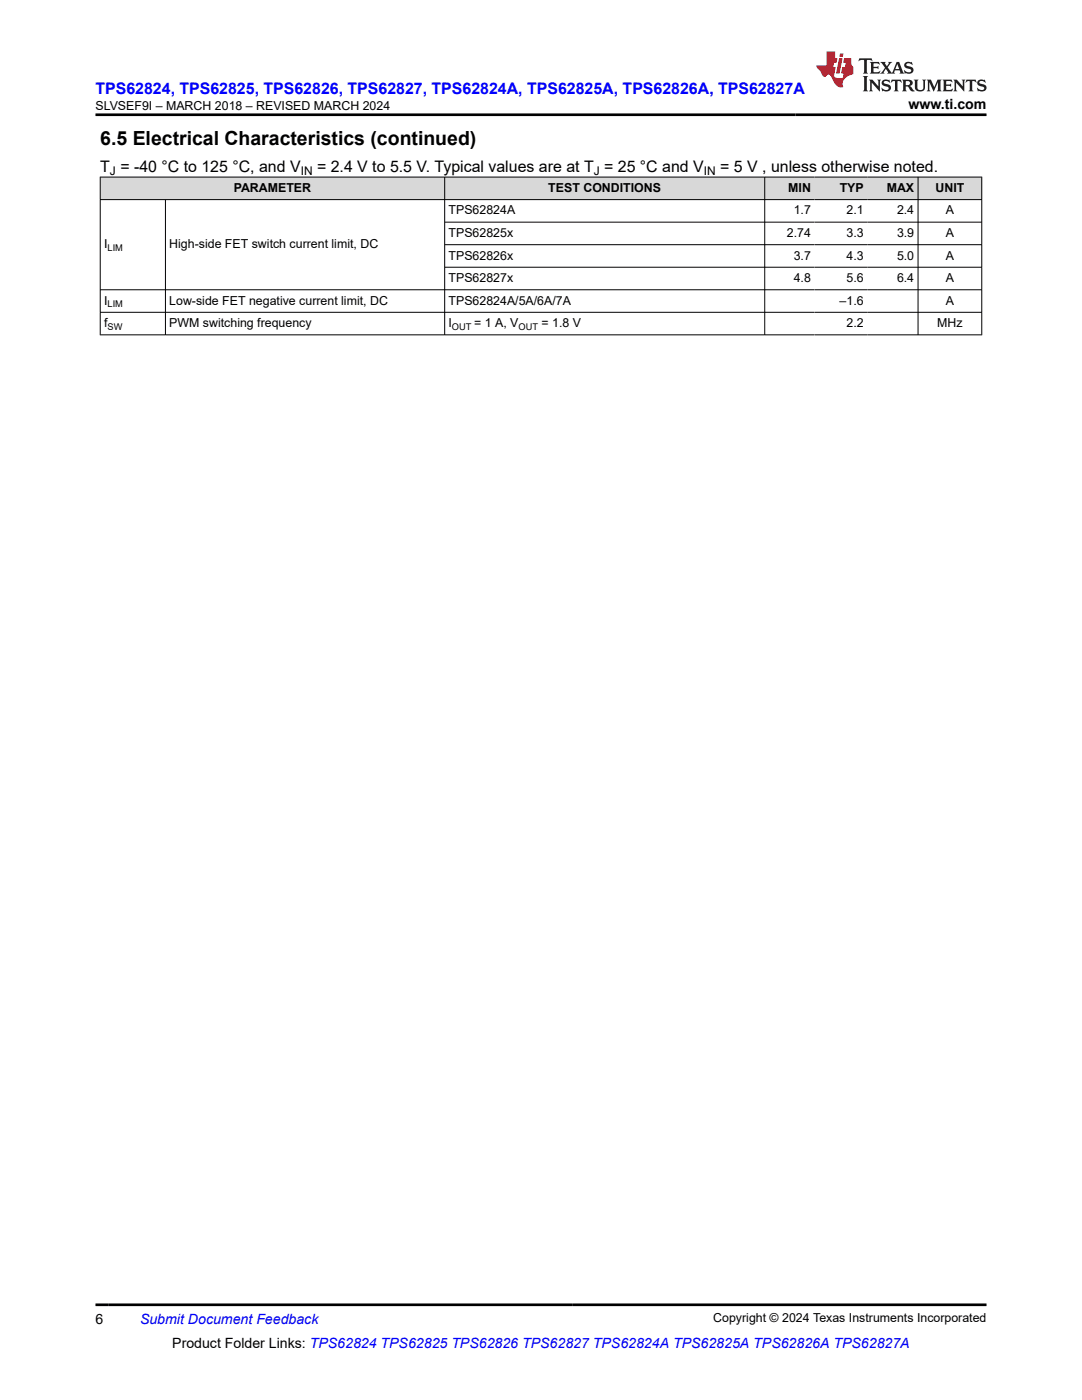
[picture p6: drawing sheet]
<svg xmlns="http://www.w3.org/2000/svg" width="216mm" height="279mm" viewBox="0 0 216 279" stroke-linecap="round" stroke-linejoin="round" font-family="sans-serif">
<defs><g id="words">
<text font-size="3.9" x="20" y="28.8">6.5 Electrical Characteristics (continued)</text>
<text font-size="3.2" fill="#00f" x="19" y="18.7">TPS62824, TPS62825, TPS62826, TPS62827, TPS62824A, TPS62825A, TPS62826A, TPS62827A</text>
<g font-size="3.2">
<text x="20" y="34.3">T = -40 °C to 125 °C, and V</text>
<text x="63.3" y="34.3">= 2.4 V to 5.5 V. Typical values are at T = 25 °C and V</text>
<text x="143.7" y="34.3">= 5 V , unless otherwise noted.</text>
</g>
<g font-size="2.8">
<text x="181.3" y="21.8">www.ti.com</text>
<text x="19" y="264.2">6</text>
<text x="34.4" y="269">Product Folder Links: TPS62824 TPS62825 TPS62826 TPS62827 TPS62824A TPS62825A TPS62826A TPS62827A</text>
</g>
<text font-size="2.8" fill="#00f" x="27.9" y="264.2">Submit Document Feedback</text>
<g font-size="2.5">
<text x="19" y="21.9">SLVSEF9I – MARCH 2018 – REVISED MARCH 2024</text>
<text x="46.6" y="38.3">PARAMETER</text>
<text x="109.4" y="38.3">TEST CONDITIONS</text>
<text x="157.3" y="38.3">MIN</text>
<text x="167.5" y="38.3">TYP</text>
<text x="176.9" y="38.3">MAX</text>
<text x="186.7" y="38.3">UNIT</text>
<text x="89.5" y="42.8">TPS62824A</text>
<text x="89.5" y="47.3">TPS62825x</text>
<text x="157" y="47.3">2.74</text>
<text x="158.4" y="42.8">1.7</text>
<text x="168.9" y="42.8">2.1</text>
<text x="168.9" y="47.3">3.3</text>
<text x="179" y="42.8">2.4</text>
<text x="179" y="47.3">3.9</text>
<text x="188.7" y="42.8">A</text>
<text x="188.7" y="47.3">A</text>
<text x="20.8" y="49.5">I</text>
<text x="33.8" y="49.5">High-side FET switch current limit, DC</text>
<text x="89.5" y="51.8">TPS62826x</text>
<text x="158.4" y="51.8">3.7</text>
<text x="168.9" y="51.8">4.3</text>
<text x="179" y="51.8">5.0</text>
<text x="188.7" y="51.8">A</text>
<text x="89.5" y="56.3">TPS62827x</text>
<text x="158.4" y="56.3">4.8</text>
<text x="168.9" y="56.3">5.6</text>
<text x="179" y="56.3">6.4</text>
<text x="188.7" y="56.3">A</text>
<text x="20.8" y="60.8">I</text>
<text x="20.8" y="65.3">f</text>
<text x="33.8" y="60.8">Low-side FET negative current limit, DC</text>
<text x="33.8" y="65.3">PWM switching frequency</text>
<text x="89.5" y="60.8">TPS62824A/5A/6A/7A</text>
<text x="89.5" y="65.3">I</text>
<text x="94.6" y="65.3">= 1 A, V</text>
<text x="108.1" y="65.3">= 1.8 V</text>
<text x="167.5" y="60.8">–1.6</text>
<text x="168.9" y="65.3">2.2</text>
<text x="187" y="65.3">MHz</text>
<text x="188.7" y="60.8">A</text>
<text x="142.3" y="263.9">Copyright © 2024 Texas Instruments Incorporated</text>
</g>
<g font-size="2.4">
<text x="21.9" y="34.9">J</text>
<text x="60" y="34.9">IN</text>
<text x="118.5" y="34.9">J</text>
<text x="140.4" y="34.9">IN</text>
</g>
<g font-size="1.9">
<text x="21.5" y="50">LIM</text>
<text x="21.5" y="61.3">LIM</text>
<text x="21.5" y="65.8">SW</text>
<text x="90.2" y="65.8">OUT</text>
<text x="103.5" y="65.8">OUT</text>
</g>
</g></defs>
<g fill="#d8d8d8">
<path d="M20 35.3h175.9v4.5h-175.9z" fill-rule="evenodd"/>
<path d="M20.1 35.4h68.6v4.4h-68.6z" fill-rule="evenodd"/>
<path d="M88.8 35.4h63.7v4.4h-63.7z" fill-rule="evenodd"/>
<path d="M152.7 35.4h9.8v4.4h-9.8z" fill-rule="evenodd"/>
<path d="M162.5 35.4h10.6v4.4h-10.6z" fill-rule="evenodd"/>
<path d="M173.1 35.4h10v4.4h-10z" fill-rule="evenodd"/>
<path d="M183.2 35.4h12.6v4.4h-12.6z" fill-rule="evenodd"/>
</g>
<g fill="none" stroke="#000" stroke-width=".2">
<path d="M19.9 35.3h176.1M19.9 39.8h176.1M20 35.3v31.6M33 39.8v27.1M88.7 35.3v31.6M152.6 35.3v31.6M183.2 35.3v31.6M195.9 35.3v31.6M19.9 57.8h176.1M88.7 44.3h107.3M88.7 48.8h107.3M88.7 53.3h107.3"/>
<path d="M19.9 62.3h176.1M19.9 66.8h176.1"/>
</g>
<path d="M171.5 11.6l-.2 .6 .5-.2h.6v.1v2.2l-.2 .4h1l-.2-.4v-2.2v-.1h.5l.5 .2-.1-.6zM173.6 12.4l.2 .3v1.6l-.2 .4h1.9l.1-.6a1.08 1.08 0 0 1-1.3 .2v-.7h.6l.4 .2v-.7l-.4 .2h-.6v-.5l.2-.2a1 1 0 0 1 1 .3l-.1-.5zM175.7 12.4l.9 1.1-1 1.2h.9l-.2-.2 .5-.8 .4 .8-.2 .2h1.6l-.2-.2 .2-.5h.9l.1 .5-.1 .2h.9l-.2-.4-.8-1.9h-.5l-.9 2.1-.9-1.1 .9-1h-.8l.2 .2-.4 .6-.4-.6 .2-.2zM179 12.8l.4 1h-.7zM180.7 12.5a.65 .65 0 0 0-.2 .7 .65 .65 0 0 0 .6 .5l.6 .1 .1 .3a.79 .79 0 0 1-.7 .4 .79 .79 0 0 1-.7-.5l.1 .7 .2-.1a.93 .93 0 0 0 1.1 0 .93 .93 0 0 0 .4-.9 1.46 1.46 0 0 0-1.2-.6l-.1-.3a1.09 1.09 0 0 1 1.2 .2l-.2-.6-.1 .1-.5-.2zM172.2 15.2l.2 .4v2.2l-.2 .4h1l-.2-.4v-2.2l.2-.4zM173.4 15.9l.2 .4v1.5l-.2 .4h.8l-.3-.4 .1-1.3 1.6 1.8v-2l.2-.4h-.7l.1 .2 .1 1.1-1.2-1.3zM176.2 16a.65 .65 0 0 0-.2 .8 .65 .65 0 0 0 .6 .4l.6 .2 .1 .2a.79 .79 0 0 1-.7 .4 .79 .79 0 0 1-.7-.5l.1 .7 .2-.1a.93 .93 0 0 0 1.1 .1 .93 .93 0 0 0 .4-1 1.46 1.46 0 0 0-1.2-.5l-.1-.4a1.09 1.09 0 0 1 1.2 .2l-.1-.6-.2 .1-.5-.1zM177.9 15.9l-.1 .6a.63 .63 0 0 1 .8-.3v1.6l-.3 .4h1l-.2-.4v-1.6a.66 .66 0 0 1 .8 .3l-.1-.6zM180 15.9l.2 .4v1.5l-.2 .4h1l-.2-.2-.1-.7h.5l.1 .2a.79 .79 0 0 0 1.2 .6l-1-.9a.61 .61 0 0 0 .6-.6 .61 .61 0 0 0-.5-.7zM180.8 16.2h.1a.47 .47 0 0 1 .5 .1 .47 .47 0 0 1 .1 .5l-.1 .1-.7 .1zM182.3 15.9l.2 .2a2.27 2.27 0 0 0 .4 2 1.04 1.04 0 0 0 1.7-.7v-1.3l.2-.2h-.8l.2 .4v1.1a.6 .6 0 0 1-.6 .6 .6 .6 0 0 1-.6-.6v-1.1l.3-.4zM184.9 15.9l.2 .4v1.5l-.2 .4h.8l-.3-.4v-1.4l.9 1.9 .9-1.9v1.4l-.3 .4h1l-.2-.4v-1.5l.2-.4h-.8l-.7 1.5-.6-1.5zM188.1 15.9l.2 .4v1.5l-.2 .4h1.9l.1-.6a1.09 1.09 0 0 1-1.3 .2v-.7h.6l.4 .2v-.6l-.4 .2h-.6v-.6l.2-.1a1.01 1.01 0 0 1 1 .3l-.1-.6zM190.2 15.9l.3 .4v1.5l-.3 .4h.8l-.2-.4v-1.3l1.6 1.8v-2l.2-.4h-.7l.2 .2v1.1l-1.2-1.3zM192.8 15.9l-.1 .6a.63 .63 0 0 1 .8-.3v1.6l-.3 .4h1l-.2-.4v-1.6a.66 .66 0 0 1 .8 .3l-.1-.6zM195.2 16a.65 .65 0 0 0-.2 .8 .65 .65 0 0 0 .6 .4l.6 .2 .2 .2a.79 .79 0 0 1-.7 .4 .79 .79 0 0 1-.7-.5l.1 .7 .2-.1a.93 .93 0 0 0 1 .1 .93 .93 0 0 0 .5-1 1.46 1.46 0 0 0-1.3-.5v-.4a1.09 1.09 0 0 1 1.2 .2l-.2-.6-.2 .1-.5-.1z" fill="#231f20"/>
<path d="M164.9 10.3v2.7h-2l.1 .4 .8 1a.95 .95 0 0 0 1 .9 .59 .59 0 0 1 .5-.4 .59 .59 0 0 1 .5 .3l.4 .8a1.59 1.59 0 0 0 2.1 1.4 1.61 1.61 0 0 1 1-2.3l1-.3-.1-1.5a1.59 1.59 0 0 1-.3-1.7h-1.5l-.2 .9h.6l-.2 .9h-.5l-.2 .9v.3l.4 .1-.1 .9h-.7a.73 .73 0 0 1-1-.7l.3-1.5h-.5l.1-.9h.5l.2-.9h-.5v-1.3zM167.4 11.6l-.6 3.1h.7l.6-3.1zM167.6 10.7l-.1 .6h.7l.1-.6z" fill="#ed1c24"/>
<path d="M19 22.9h177.8M19 260.4h177.8" fill="none" stroke="#000" stroke-width=".53"/>
<use href="#words"/>
</svg>
